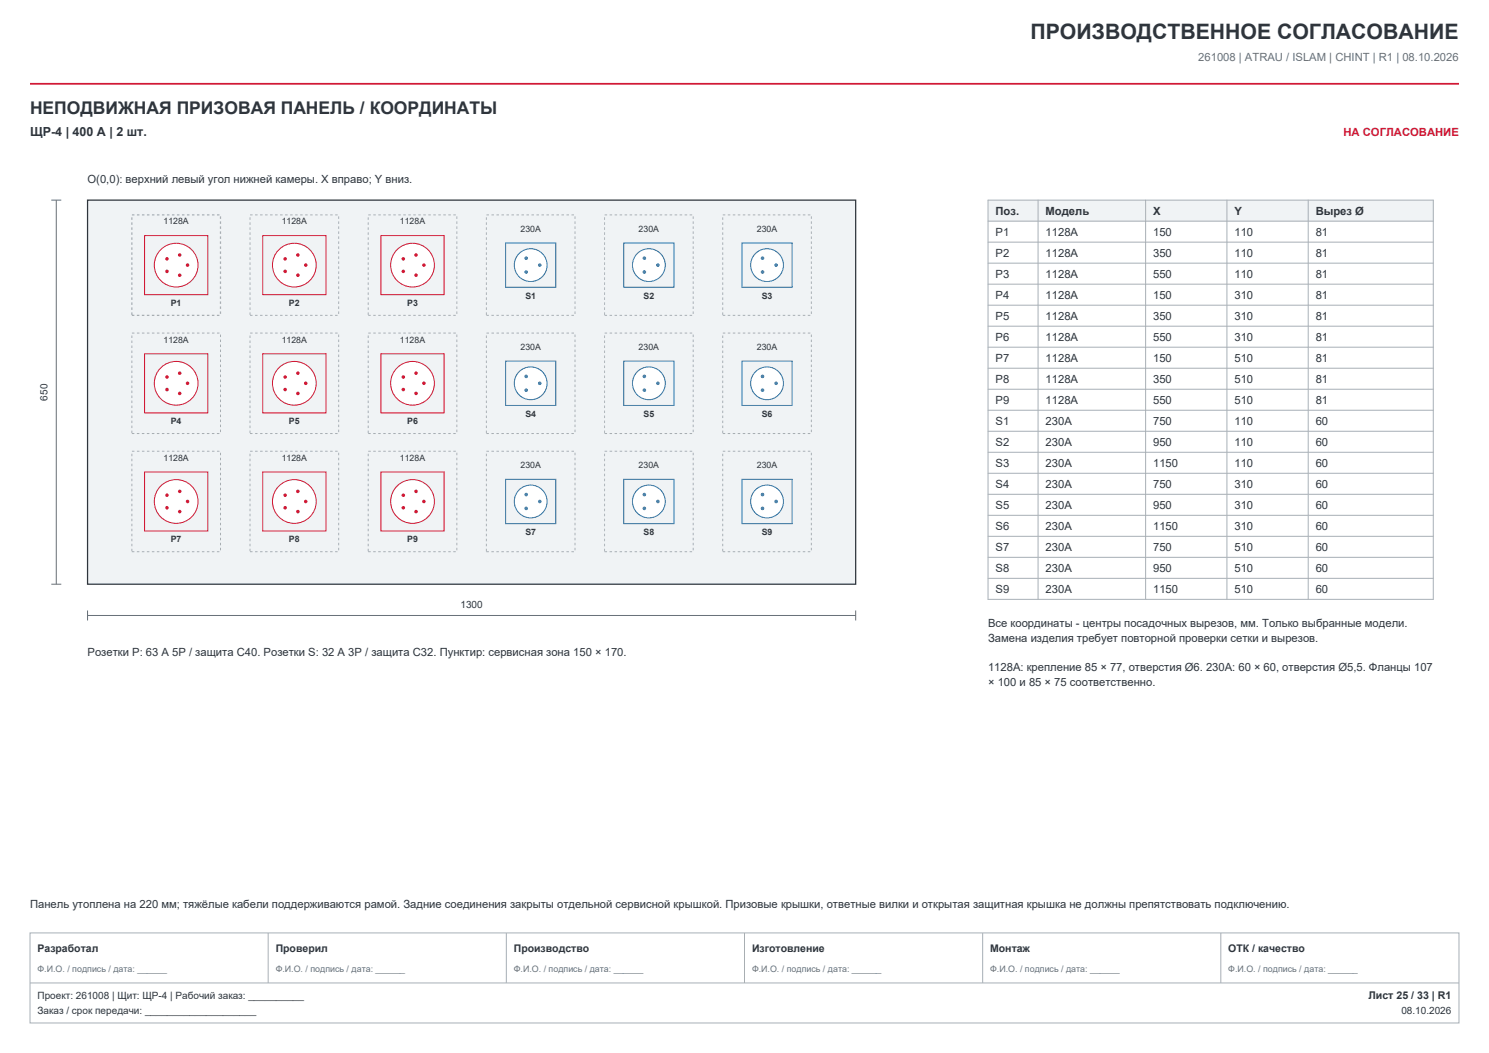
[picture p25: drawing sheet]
<svg xmlns="http://www.w3.org/2000/svg" width="420mm" height="297mm" viewBox="0 0 420 297" stroke-linecap="round" stroke-linejoin="round" font-family="sans-serif">
<defs><g id="words">
<text font-size="6" fill="#2f353c" x="290.7" y="10.9">ПРОИЗВОДСТВЕННОЕ СОГЛАСОВАНИЕ</text>
<text font-size="4.9" fill="#2f353c" x="8.5" y="32.1">НЕПОДВИЖНАЯ ПРИЗОВАЯ ПАНЕЛЬ / КООРДИНАТЫ</text>
<text font-size="3.5" fill="#2f353c" x="8.5" y="38.5">ЩР-4 | 400 А | 2 шт.</text>
<text font-size="3.2" fill="#66717b" x="338" y="17.3">261008 | ATRАU / ISLAM | CHINT | R1 | 08.10.2026</text>
<text font-size="3.2" fill="#d11935" x="378.9" y="38.5">НА СОГЛАСОВАНИЕ</text>
<g font-size="3.2" fill="#2f353c">
<text x="24.7" y="51.5">О(0,0): верхний левый угол нижней камеры. X вправо; Y вниз.</text>
<text x="280.8" y="60.7">Поз.</text>
<text x="294.9" y="60.7">Модель</text>
<text x="325.3" y="60.7">X</text>
<text x="348.2" y="60.7">Y</text>
<text x="371.1" y="60.7">Вырез Ø</text>
<text x="280.8" y="66.6">P1</text>
<text x="294.9" y="66.6">1128A</text>
<text x="325.3" y="66.6">150</text>
<text x="348.2" y="66.6">110</text>
<text x="371.1" y="66.6">81</text>
<text x="280.8" y="72.5">P2</text>
<text x="294.9" y="72.5">1128A</text>
<text x="325.3" y="72.5">350</text>
<text x="348.2" y="72.5">110</text>
<text x="371.1" y="72.5">81</text>
<text x="280.8" y="78.5">P3</text>
<text x="294.9" y="78.5">1128A</text>
<text x="325.3" y="78.5">550</text>
<text x="348.2" y="78.5">110</text>
<text x="371.1" y="78.5">81</text>
<text x="280.8" y="84.4">P4</text>
<text x="294.9" y="84.4">1128A</text>
<text x="325.3" y="84.4">150</text>
<text x="348.2" y="84.4">310</text>
<text x="371.1" y="84.4">81</text>
<text x="280.8" y="90.3">P5</text>
<text x="294.9" y="90.3">1128A</text>
<text x="325.3" y="90.3">350</text>
<text x="348.2" y="90.3">310</text>
<text x="371.1" y="90.3">81</text>
<text x="280.8" y="96.2">P6</text>
<text x="294.9" y="96.2">1128A</text>
<text x="325.3" y="96.2">550</text>
<text x="348.2" y="96.2">310</text>
<text x="371.1" y="96.2">81</text>
<text x="280.8" y="102.2">P7</text>
<text x="294.9" y="102.2">1128A</text>
<text x="325.3" y="102.2">150</text>
<text x="348.2" y="102.2">510</text>
<text x="371.1" y="102.2">81</text>
<text x="280.8" y="108.1">P8</text>
<text x="294.9" y="108.1">1128A</text>
<text x="325.3" y="108.1">350</text>
<text x="348.2" y="108.1">510</text>
<text x="371.1" y="108.1">81</text>
<text x="280.8" y="114">P9</text>
<text x="280.8" y="119.9">S1</text>
<text x="294.9" y="114">1128A</text>
<text x="294.9" y="119.9">230A</text>
<text x="325.3" y="114">550</text>
<text x="325.3" y="119.9">750</text>
<text x="348.2" y="114">510</text>
<text x="348.2" y="119.9">110</text>
<text x="371.1" y="114">81</text>
<text x="371.1" y="119.9">60</text>
<text x="280.8" y="125.9">S2</text>
<text x="294.9" y="125.9">230A</text>
<text x="325.3" y="125.9">950</text>
<text x="348.2" y="125.9">110</text>
<text x="371.1" y="125.9">60</text>
<text x="280.8" y="131.8">S3</text>
<text x="294.9" y="131.8">230A</text>
<text x="325.3" y="131.8">1150</text>
<text x="348.2" y="131.8">110</text>
<text x="371.1" y="131.8">60</text>
<text x="280.8" y="137.7">S4</text>
<text x="294.9" y="137.7">230A</text>
<text x="325.3" y="137.7">750</text>
<text x="348.2" y="137.7">310</text>
<text x="371.1" y="137.7">60</text>
<text x="280.8" y="143.7">S5</text>
<text x="294.9" y="143.7">230A</text>
<text x="325.3" y="143.7">950</text>
<text x="348.2" y="143.7">310</text>
<text x="371.1" y="143.7">60</text>
<text x="280.8" y="149.6">S6</text>
<text x="294.9" y="149.6">230A</text>
<text x="325.3" y="149.6">1150</text>
<text x="348.2" y="149.6">310</text>
<text x="371.1" y="149.6">60</text>
<text x="280.8" y="155.5">S7</text>
<text x="294.9" y="155.5">230A</text>
<text x="325.3" y="155.5">750</text>
<text x="348.2" y="155.5">510</text>
<text x="371.1" y="155.5">60</text>
<text x="280.8" y="161.4">S8</text>
<text x="294.9" y="161.4">230A</text>
<text x="325.3" y="161.4">950</text>
<text x="348.2" y="161.4">510</text>
<text x="371.1" y="161.4">60</text>
<text x="280.8" y="167.4">S9</text>
<text x="294.9" y="167.4">230A</text>
<text x="325.3" y="167.4">1150</text>
<text x="348.2" y="167.4">510</text>
<text x="371.1" y="167.4">60</text>
<text x="278.7" y="176.8">Все координаты - центры посадочных вырезов, мм. Только выбранные модели.</text>
<text x="24.7" y="184.9">Розетки P: 63 А 5P / защита C40. Розетки S: 32 А 3P / защита C32. Пунктир: сервисная зона 150 × 170.</text>
<text x="278.7" y="180.9">Замена изделия требует повторной проверки сетки и вырезов.</text>
<text x="278.7" y="189.3">1128A: крепление 85 × 77, отверстия Ø6. 230A: 60 × 60, отверстия Ø5,5. Фланцы 107</text>
<text x="278.7" y="193.4">× 100 и 85 × 75 соответственно.</text>
<text x="8.5" y="256.1">Панель утоплена на 220 мм; тяжёлые кабели поддерживаются рамой. Задние соединения закрыты отдельной сервисной крышкой. Призовые крышки, ответные вилки и открытая защитная крышка не должны препятствовать подключению.</text>
</g>
<g font-size="3" fill="#2f353c">
<text x="10.6" y="268.4">Разработал</text>
<text x="77.8" y="268.4">Проверил</text>
<text x="144.9" y="268.4">Производство</text>
<text x="212.1" y="268.4">Изготовление</text>
<text x="279.3" y="268.4">Монтаж</text>
<text x="346.5" y="268.4">ОТК / качество</text>
<text x="386" y="281.8">Лист 25 / 33 | R1</text>
</g>
<g font-size="2.8" fill="#2f353c">
<text x="13.4" y="113" transform="rotate(-90 13.4 113)">650</text>
<text x="129.9" y="171.5">1300</text>
<text x="10.6" y="281.8">Проект: 261008 | Щит: ЩР-4 | Рабочий заказ: __________</text>
<text x="10.6" y="286.1">Заказ / срок передачи: ____________________</text>
<text x="395.3" y="286.1">08.10.2026</text>
</g>
<g font-size="2.5" fill="#2f353c">
<text x="46.1" y="63.3">1128A</text>
<text x="79.5" y="63.3">1128A</text>
<text x="112.8" y="63.3">1128A</text>
<text x="146.8" y="65.4">230A</text>
<text x="180.1" y="65.4">230A</text>
<text x="213.5" y="65.4">230A</text>
<text x="48.2" y="86.3">P1</text>
<text x="81.5" y="86.3">P2</text>
<text x="114.9" y="86.3">P3</text>
<text x="148.2" y="84.2">S1</text>
<text x="181.5" y="84.2">S2</text>
<text x="214.9" y="84.2">S3</text>
<text x="46.1" y="96.6">1128A</text>
<text x="79.5" y="96.6">1128A</text>
<text x="112.8" y="96.6">1128A</text>
<text x="146.8" y="98.7">230A</text>
<text x="180.1" y="98.7">230A</text>
<text x="213.5" y="98.7">230A</text>
<text x="48.2" y="119.6">P4</text>
<text x="81.5" y="119.6">P5</text>
<text x="114.9" y="119.6">P6</text>
<text x="148.2" y="117.5">S4</text>
<text x="181.5" y="117.5">S5</text>
<text x="214.9" y="117.5">S6</text>
<text x="46.1" y="129.9">1128A</text>
<text x="79.5" y="129.9">1128A</text>
<text x="112.8" y="129.9">1128A</text>
<text x="146.8" y="132">230A</text>
<text x="180.1" y="132">230A</text>
<text x="213.5" y="132">230A</text>
<text x="48.2" y="153">P7</text>
<text x="81.5" y="153">P8</text>
<text x="114.9" y="153">P9</text>
<text x="148.2" y="150.9">S7</text>
<text x="181.5" y="150.9">S8</text>
<text x="214.9" y="150.9">S9</text>
</g>
<g font-size="2.5" fill="#66717b">
<text x="10.6" y="274.1">Ф.И.О. / подпись / дата: ______</text>
<text x="77.8" y="274.1">Ф.И.О. / подпись / дата: ______</text>
<text x="144.9" y="274.1">Ф.И.О. / подпись / дата: ______</text>
<text x="212.1" y="274.1">Ф.И.О. / подпись / дата: ______</text>
<text x="279.3" y="274.1">Ф.И.О. / подпись / дата: ______</text>
<text x="346.5" y="274.1">Ф.И.О. / подпись / дата: ______</text>
</g>
</g></defs>
<path d="M8.5 23.6h403" fill="none" stroke="#d11935" stroke-width=".49"/>
<path d="M8.5 263.1h403v25.4h-403z" fill-rule="evenodd" fill="#fff" stroke="#a7b0b7" stroke-width=".28"/>
<path d="M8.5 277.2h403M75.6 263.1v14.1M142.8 263.1v14.1M210 263.1v14.1M277.2 263.1v14.1M344.4 263.1v14.1" fill="none" stroke="#a7b0b7" stroke-width=".28"/>
<path d="M24.7 56.4h216.7v108.4h-216.7z" fill-rule="evenodd" fill="#f0f3f5" stroke="#2f353c" stroke-width=".35"/>
<path d="M37.2 60.6h25v28.3h-25z" fill="none" stroke="#a7b0b7" stroke-width=".35" stroke-dasharray=".7 .7" stroke-linecap="butt"/>
<path d="M40.8 66.4h17.8v16.7h-17.8z" fill-rule="evenodd" fill="#f0f3f5" stroke="#d11935" stroke-width=".28"/>
<circle cx="49.7" cy="74.8" r="6.2" fill="#fff" stroke="#d11935" stroke-width=".28"/>
<g fill="#d11935">
<circle cx="52.9" cy="74.8" r=".5"/>
<circle cx="50.7" cy="71.9" r=".5"/>
<circle cx="47.1" cy="73" r=".5"/>
<circle cx="47.1" cy="76.5" r=".5"/>
<circle cx="50.7" cy="77.6" r=".5"/>
</g>
<path d="M137.2 60.6h25v28.3h-25z" fill="none" stroke="#a7b0b7" stroke-width=".28" stroke-dasharray=".7 .7" stroke-linecap="butt"/>
<path d="M142.6 68.5h14.2v12.5h-14.2z" fill-rule="evenodd" fill="#f0f3f5" stroke="#2273ac" stroke-width=".28"/>
<circle cx="149.7" cy="74.8" r="4.6" fill="#fff" stroke="#2273ac" stroke-width=".28"/>
<g fill="#2273ac">
<circle cx="152.2" cy="74.8" r=".5"/>
<circle cx="148.4" cy="72.8" r=".5"/>
<circle cx="148.4" cy="76.7" r=".5"/>
</g>
<path d="M70.5 60.6h25v28.3h-25z" fill="none" stroke="#a7b0b7" stroke-width=".28" stroke-dasharray=".7 .7" stroke-linecap="butt"/>
<path d="M74.1 66.4h17.8v16.7h-17.8z" fill-rule="evenodd" fill="#f0f3f5" stroke="#d11935" stroke-width=".28"/>
<circle cx="83" cy="74.8" r="6.2" fill="#fff" stroke="#d11935" stroke-width=".28"/>
<g fill="#d11935">
<circle cx="86.2" cy="74.8" r=".5"/>
<circle cx="84" cy="71.9" r=".5"/>
<circle cx="80.4" cy="73" r=".5"/>
<circle cx="80.4" cy="76.5" r=".5"/>
<circle cx="84" cy="77.6" r=".5"/>
</g>
<path d="M170.5 60.6h25v28.3h-25z" fill="none" stroke="#a7b0b7" stroke-width=".28" stroke-dasharray=".7 .7" stroke-linecap="butt"/>
<path d="M175.9 68.5h14.2v12.5h-14.2z" fill-rule="evenodd" fill="#f0f3f5" stroke="#2273ac" stroke-width=".28"/>
<circle cx="183" cy="74.8" r="4.6" fill="#fff" stroke="#2273ac" stroke-width=".28"/>
<g fill="#2273ac">
<circle cx="185.6" cy="74.8" r=".5"/>
<circle cx="181.8" cy="72.8" r=".5"/>
<circle cx="181.8" cy="76.7" r=".5"/>
</g>
<path d="M103.9 60.6h25v28.3h-25z" fill="none" stroke="#a7b0b7" stroke-width=".28" stroke-dasharray=".7 .7" stroke-linecap="butt"/>
<path d="M107.4 66.4h17.9v16.7h-17.9z" fill-rule="evenodd" fill="#f0f3f5" stroke="#d11935" stroke-width=".28"/>
<circle cx="116.4" cy="74.8" r="6.2" fill="#fff" stroke="#d11935" stroke-width=".28"/>
<g fill="#d11935">
<circle cx="119.6" cy="74.8" r=".5"/>
<circle cx="117.4" cy="71.9" r=".5"/>
<circle cx="113.8" cy="73" r=".5"/>
<circle cx="113.8" cy="76.5" r=".5"/>
<circle cx="117.4" cy="77.6" r=".5"/>
</g>
<path d="M203.9 60.6h25v28.3h-25z" fill="none" stroke="#a7b0b7" stroke-width=".28" stroke-dasharray=".7 .7" stroke-linecap="butt"/>
<path d="M209.3 68.5h14.1v12.5h-14.1z" fill-rule="evenodd" fill="#f0f3f5" stroke="#2273ac" stroke-width=".28"/>
<circle cx="216.4" cy="74.8" r="4.6" fill="#fff" stroke="#2273ac" stroke-width=".28"/>
<g fill="#2273ac">
<circle cx="218.9" cy="74.8" r=".5"/>
<circle cx="215.1" cy="72.8" r=".5"/>
<circle cx="215.1" cy="76.7" r=".5"/>
</g>
<path d="M37.2 93.9h25v28.4h-25z" fill="none" stroke="#a7b0b7" stroke-width=".28" stroke-dasharray=".7 .7" stroke-linecap="butt"/>
<path d="M40.8 99.8h17.8v16.6h-17.8z" fill-rule="evenodd" fill="#f0f3f5" stroke="#d11935" stroke-width=".28"/>
<circle cx="49.7" cy="108.1" r="6.2" fill="#fff" stroke="#d11935" stroke-width=".28"/>
<g fill="#d11935">
<circle cx="52.9" cy="108.1" r=".5"/>
<circle cx="50.7" cy="105.3" r=".5"/>
<circle cx="47.1" cy="106.3" r=".5"/>
<circle cx="47.1" cy="109.9" r=".5"/>
<circle cx="50.7" cy="111" r=".5"/>
</g>
<path d="M137.2 93.9h25v28.4h-25z" fill="none" stroke="#a7b0b7" stroke-width=".28" stroke-dasharray=".7 .7" stroke-linecap="butt"/>
<path d="M142.6 101.9h14.2v12.5h-14.2z" fill-rule="evenodd" fill="#f0f3f5" stroke="#2273ac" stroke-width=".28"/>
<circle cx="149.7" cy="108.1" r="4.6" fill="#fff" stroke="#2273ac" stroke-width=".28"/>
<g fill="#2273ac">
<circle cx="152.2" cy="108.1" r=".5"/>
<circle cx="148.4" cy="106.2" r=".5"/>
<circle cx="148.4" cy="110.1" r=".5"/>
</g>
<path d="M70.5 93.9h25v28.4h-25z" fill="none" stroke="#a7b0b7" stroke-width=".28" stroke-dasharray=".7 .7" stroke-linecap="butt"/>
<path d="M74.1 99.8h17.8v16.6h-17.8z" fill-rule="evenodd" fill="#f0f3f5" stroke="#d11935" stroke-width=".28"/>
<circle cx="83" cy="108.1" r="6.2" fill="#fff" stroke="#d11935" stroke-width=".28"/>
<g fill="#d11935">
<circle cx="86.2" cy="108.1" r=".5"/>
<circle cx="84" cy="105.3" r=".5"/>
<circle cx="80.4" cy="106.3" r=".5"/>
<circle cx="80.4" cy="109.9" r=".5"/>
<circle cx="84" cy="111" r=".5"/>
</g>
<path d="M170.5 93.9h25v28.4h-25z" fill="none" stroke="#a7b0b7" stroke-width=".28" stroke-dasharray=".7 .7" stroke-linecap="butt"/>
<path d="M175.9 101.9h14.2v12.5h-14.2z" fill-rule="evenodd" fill="#f0f3f5" stroke="#2273ac" stroke-width=".28"/>
<circle cx="183" cy="108.1" r="4.6" fill="#fff" stroke="#2273ac" stroke-width=".28"/>
<g fill="#2273ac">
<circle cx="185.6" cy="108.1" r=".5"/>
<circle cx="181.8" cy="106.2" r=".5"/>
<circle cx="181.8" cy="110.1" r=".5"/>
</g>
<path d="M103.9 93.9h25v28.4h-25z" fill="none" stroke="#a7b0b7" stroke-width=".28" stroke-dasharray=".7 .7" stroke-linecap="butt"/>
<path d="M107.4 99.8h17.9v16.6h-17.9z" fill-rule="evenodd" fill="#f0f3f5" stroke="#d11935" stroke-width=".28"/>
<circle cx="116.4" cy="108.1" r="6.2" fill="#fff" stroke="#d11935" stroke-width=".28"/>
<g fill="#d11935">
<circle cx="119.6" cy="108.1" r=".5"/>
<circle cx="117.4" cy="105.3" r=".5"/>
<circle cx="113.8" cy="106.3" r=".5"/>
<circle cx="113.8" cy="109.9" r=".5"/>
<circle cx="117.4" cy="111" r=".5"/>
</g>
<path d="M203.9 93.9h25v28.4h-25z" fill="none" stroke="#a7b0b7" stroke-width=".28" stroke-dasharray=".7 .7" stroke-linecap="butt"/>
<path d="M209.3 101.9h14.1v12.5h-14.1z" fill-rule="evenodd" fill="#f0f3f5" stroke="#2273ac" stroke-width=".28"/>
<circle cx="216.4" cy="108.1" r="4.6" fill="#fff" stroke="#2273ac" stroke-width=".28"/>
<g fill="#2273ac">
<circle cx="218.9" cy="108.1" r=".5"/>
<circle cx="215.1" cy="106.2" r=".5"/>
<circle cx="215.1" cy="110.1" r=".5"/>
</g>
<path d="M37.2 127.3h25v28.3h-25z" fill="none" stroke="#a7b0b7" stroke-width=".28" stroke-dasharray=".7 .7" stroke-linecap="butt"/>
<path d="M40.8 133.1h17.8v16.7h-17.8z" fill-rule="evenodd" fill="#f0f3f5" stroke="#d11935" stroke-width=".28"/>
<circle cx="49.7" cy="141.4" r="6.2" fill="#fff" stroke="#d11935" stroke-width=".28"/>
<g fill="#d11935">
<circle cx="52.9" cy="141.4" r=".5"/>
<circle cx="50.7" cy="138.6" r=".5"/>
<circle cx="47.1" cy="139.7" r=".5"/>
<circle cx="47.1" cy="143.2" r=".5"/>
<circle cx="50.7" cy="144.3" r=".5"/>
</g>
<path d="M137.2 127.3h25v28.3h-25z" fill="none" stroke="#a7b0b7" stroke-width=".28" stroke-dasharray=".7 .7" stroke-linecap="butt"/>
<path d="M142.6 135.2h14.2v12.5h-14.2z" fill-rule="evenodd" fill="#f0f3f5" stroke="#2273ac" stroke-width=".28"/>
<circle cx="149.7" cy="141.4" r="4.6" fill="#fff" stroke="#2273ac" stroke-width=".28"/>
<g fill="#2273ac">
<circle cx="152.2" cy="141.4" r=".5"/>
<circle cx="148.4" cy="139.5" r=".5"/>
<circle cx="148.4" cy="143.4" r=".5"/>
</g>
<path d="M70.5 127.3h25v28.3h-25z" fill="none" stroke="#a7b0b7" stroke-width=".28" stroke-dasharray=".7 .7" stroke-linecap="butt"/>
<path d="M74.1 133.1h17.8v16.7h-17.8z" fill-rule="evenodd" fill="#f0f3f5" stroke="#d11935" stroke-width=".28"/>
<circle cx="83" cy="141.4" r="6.2" fill="#fff" stroke="#d11935" stroke-width=".28"/>
<g fill="#d11935">
<circle cx="86.2" cy="141.4" r=".5"/>
<circle cx="84" cy="138.6" r=".5"/>
<circle cx="80.4" cy="139.7" r=".5"/>
<circle cx="80.4" cy="143.2" r=".5"/>
<circle cx="84" cy="144.3" r=".5"/>
</g>
<path d="M170.5 127.3h25v28.3h-25z" fill="none" stroke="#a7b0b7" stroke-width=".28" stroke-dasharray=".7 .7" stroke-linecap="butt"/>
<path d="M175.9 135.2h14.2v12.5h-14.2z" fill-rule="evenodd" fill="#f0f3f5" stroke="#2273ac" stroke-width=".28"/>
<circle cx="183" cy="141.4" r="4.6" fill="#fff" stroke="#2273ac" stroke-width=".28"/>
<g fill="#2273ac">
<circle cx="185.6" cy="141.4" r=".5"/>
<circle cx="181.8" cy="139.5" r=".5"/>
<circle cx="181.8" cy="143.4" r=".5"/>
</g>
<path d="M103.9 127.3h25v28.3h-25z" fill="none" stroke="#a7b0b7" stroke-width=".28" stroke-dasharray=".7 .7" stroke-linecap="butt"/>
<path d="M107.4 133.1h17.9v16.7h-17.9z" fill-rule="evenodd" fill="#f0f3f5" stroke="#d11935" stroke-width=".28"/>
<circle cx="116.4" cy="141.4" r="6.2" fill="#fff" stroke="#d11935" stroke-width=".28"/>
<g fill="#d11935">
<circle cx="119.6" cy="141.4" r=".5"/>
<circle cx="117.4" cy="138.6" r=".5"/>
<circle cx="113.8" cy="139.7" r=".5"/>
<circle cx="113.8" cy="143.2" r=".5"/>
<circle cx="117.4" cy="144.3" r=".5"/>
</g>
<path d="M203.9 127.3h25v28.3h-25z" fill="none" stroke="#a7b0b7" stroke-width=".28" stroke-dasharray=".7 .7" stroke-linecap="butt"/>
<path d="M209.3 135.2h14.1v12.5h-14.1z" fill-rule="evenodd" fill="#f0f3f5" stroke="#2273ac" stroke-width=".28"/>
<circle cx="216.4" cy="141.4" r="4.6" fill="#fff" stroke="#2273ac" stroke-width=".28"/>
<g fill="#2273ac">
<circle cx="218.9" cy="141.4" r=".5"/>
<circle cx="215.1" cy="139.5" r=".5"/>
<circle cx="215.1" cy="143.4" r=".5"/>
</g>
<path d="M14.5 56.4h2.8M15.9 56.4v108.4M14.5 164.8h2.8M24.7 173.6h216.7M24.7 172.2v2.8M241.4 172.2v2.8" fill="none" stroke="#66717b" stroke-width=".28"/>
<path d="M278.7 56.4h125.6v6h-125.6z" fill-rule="evenodd" fill="#f0f3f5"/>
<g fill="none" stroke="#a7b0b7" stroke-width=".28">
<path d="M278.7 56.4h125.6v112.7h-125.6zM292.8 56.4v112.7M323.1 56.4v112.7M346.1 56.4v112.7M369 56.4v112.7M278.7 62.4h125.6M278.7 68.3h125.6M278.7 74.2h125.6M278.7 80.2h125.6M278.7 86.1h125.6M278.7 92h125.6M278.7 97.9h125.6"/>
<path d="M278.7 103.9h125.6M278.7 109.8h125.6M278.7 115.7h125.6M278.7 121.6h125.6M278.7 127.6h125.6M278.7 133.5h125.6M278.7 139.4h125.6M278.7 145.3h125.6M278.7 151.3h125.6M278.7 157.2h125.6M278.7 163.1h125.6"/>
</g>
<use href="#words"/>
</svg>
